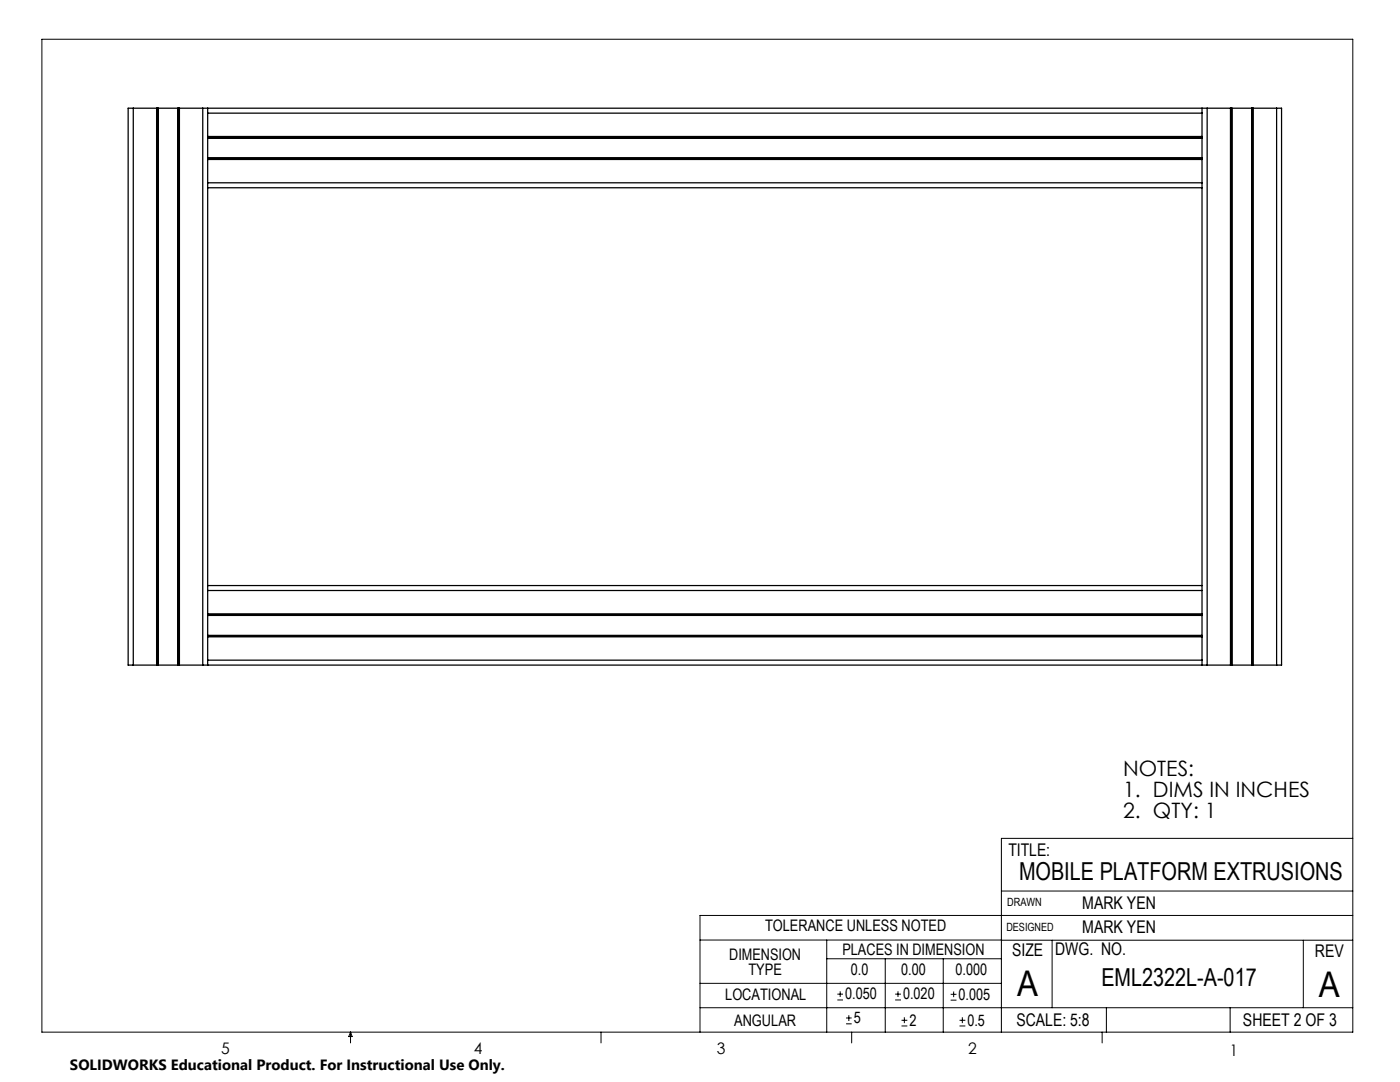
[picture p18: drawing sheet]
<svg xmlns="http://www.w3.org/2000/svg" width="279mm" height="216mm" viewBox="0 0 279 216" stroke-linecap="round" stroke-linejoin="round" font-family="sans-serif">
<defs><g id="words">
<g font-size="7.1">
<text x="203" y="198.7">A</text>
<text x="263.2" y="198.9">A</text>
</g>
<g font-size="4.9">
<text x="203.4" y="175.7">MOBILE PLATFORM EXTRUSIONS</text>
<text x="219.8" y="196.7">EML2322L-A-017</text>
</g>
<g font-size="4.2">
<text x="224.2" y="154.8">NOTES:</text>
<text x="224.2" y="158.9">1. DIMS IN INCHES</text>
<text x="224.2" y="163.1">2. QTY: 1</text>
</g>
<g font-size="3.5">
<text x="201.2" y="170.7">TITLE:</text>
<text x="216" y="181.4">MARK YEN</text>
<text x="202" y="190.7">SIZE</text>
<text x="210.6" y="190.6">DWG. NO.</text>
<text x="216" y="186.2">MARK YEN</text>
<text x="262.4" y="190.9">REV</text>
<text x="202.9" y="204.6">SCALE: 5:8</text>
<text x="248.1" y="204.6">SHEET 2 OF 3</text>
</g>
<g font-size="3.2">
<text x="152.7" y="185.7">TOLERANCE UNLESS NOTED</text>
<text x="145.5" y="191.5">DIMENSION</text>
<text x="168.1" y="190.5">PLACES IN DIMENSION</text>
<text x="149.4" y="194.6">TYPE</text>
<text x="169.8" y="194.6">0.0</text>
<text x="179.8" y="194.6">0.00</text>
<text x="190.7" y="194.6">0.000</text>
<text x="144.7" y="199.6">LOCATIONAL</text>
<text x="168.7" y="199.4">0.050</text>
<text x="180.2" y="199.4">0.020</text>
<text x="191.3" y="199.5">0.005</text>
<text x="146.5" y="204.6">ANGULAR</text>
<text x="170.4" y="204.2">5</text>
<text x="181.5" y="204.6">2</text>
<text x="193.1" y="204.6">0.5</text>
<text x="44.2" y="210.4">5</text>
<text x="94.6" y="210.3">4</text>
<text x="143.1" y="210.4">3</text>
<text x="193.2" y="210.3">2</text>
<text x="245.4" y="210.6">1</text>
</g>
<text font-size="3" x="14" y="213.5">SOLIDWORKS Educational Product. For Instructional Use Only.</text>
<g font-size="2.3">
<text x="200.8" y="185.7">DESIGNED</text>
<text x="201" y="180.9">DRAWN</text>
</g>
</g></defs>
<g fill="none" stroke="#000" stroke-width=".2">
<path d="M8.4 7.8h261.6v198.2h-261.6zM199.8 177.8h70.2M270 167.3h-70.2v38.7M139.7 187.6h60.2M139.7 196.2h60.1M165 187.6v18.4M165 191.3h34.8M167.1 199.5h1.1M167.1 198.4h1.1M167.7 197.8v1.1M176.7 191.3v14.7M178.6 199.5h1.2"/>
<path d="M178.6 198.4h1.2M179.2 197.8v1.1M188.2 191.3v14.7M189.7 199.6h1.2M189.7 198.4h1.2M190.3 197.8v1.2M199.8 187.6h70.2M210 187.6v13.5M260.1 187.6v13.5M270 182.7h-130.3v23.3M70 206v2.1M70 206l.3 .8h-.7z"/>
<path d="M119.9 206v2.1M139.7 201.1h130.3M168.8 204.3h1.2M168.8 203.1h1.2M169.4 202.6v1.1M170 206v2.1M179.9 204.7h1.2M179.9 203.6h1.2M180.5 203v1.2M191.5 204.7h1.2M191.5 203.6h1.2M192.1 203v1.2"/>
<path d="M220 206v2.1M220.8 201.1v4.9M245.5 201.1v4.9"/>
</g>
<g fill="none" stroke="#000" stroke-width=".25">
<path d="M26.6 21.6h-1v111.1h1M26.6 21.6h4.7M26.6 21.6v111.1M31.3 21.6h.2M31.3 21.6v111.1M31.5 21.6h4.1M31.5 21.6v111.1M35.5 21.6v111.1M35.6 21.6h.2M35.6 21.6v111.1M35.8 21.6h4.7M35.8 21.6v111.1"/>
<path d="M40.5 21.6h1M40.5 21.6v111.1M41.5 36.5v1M41.5 21.6v1M41.5 27.2v.3M41.5 31.6v.2M41.5 36.5h198.4M41.5 31.8h198.4M41.5 22.6v4.6M41.5 27.5v4.1M41.5 31.8v4.7M41.5 37.5v79.3"/>
<path d="M41.5 22.6h198.4M41.5 27.2h198.4M41.5 37.5h198.4M41.5 21.6h198.4M41.5 27.5h198.4M41.5 31.6h198.4M41.5 31.5h198.4M41.5 27.6h198.4M239.9 36.5v1M239.9 21.6v1M239.9 27.2v.3M239.9 31.6v.2"/>
<path d="M239.9 21.6h1M239.9 22.6v4.6M239.9 27.5v4.1M239.9 31.8v4.7M239.9 37.5v79.3M240.9 21.6h4.7M240.9 21.6v111.1M245.6 21.6h.2M245.6 21.6v111.1M245.8 21.6h4.1M245.8 21.6v111.1M245.9 21.6v111.1"/>
<path d="M249.8 21.6v111.1M249.9 21.6h.2M249.9 21.6v111.1M250.1 21.6h4.7M250.1 21.6v111.1M254.8 21.6h1v111.1h-1M254.8 21.6v111.1M41.5 116.8v1M41.5 117.8v4.7M41.5 117.8h198.4M41.5 116.8h198.4M239.9 116.8v1"/>
<path d="M239.9 117.8v4.7M26.6 132.7h4.7M31.3 132.7h.2M31.5 132.7h4.1M35.6 132.7h.2M35.8 132.7h4.7M40.5 132.7h1M41.5 122.5v.2M41.5 126.8v.3M41.5 131.7v1M41.5 122.7v4.1M41.5 127.1v4.6"/>
<path d="M41.5 131.7h198.4M41.5 127.1h198.4M41.5 122.5h198.4M41.5 122.7h198.4M41.5 126.8h198.4M41.5 132.7h198.4M41.5 122.8h198.4M239.9 122.5v.2M239.9 126.8v.3M239.9 131.7v1M239.9 132.7h1M239.9 122.7v4.1"/>
<path d="M239.9 127.1v4.6M240.9 132.7h4.7M245.6 132.7h.2M245.8 132.7h4.1M249.9 132.7h.2M250.1 132.7h4.7"/>
</g>
<use href="#words"/>
</svg>
